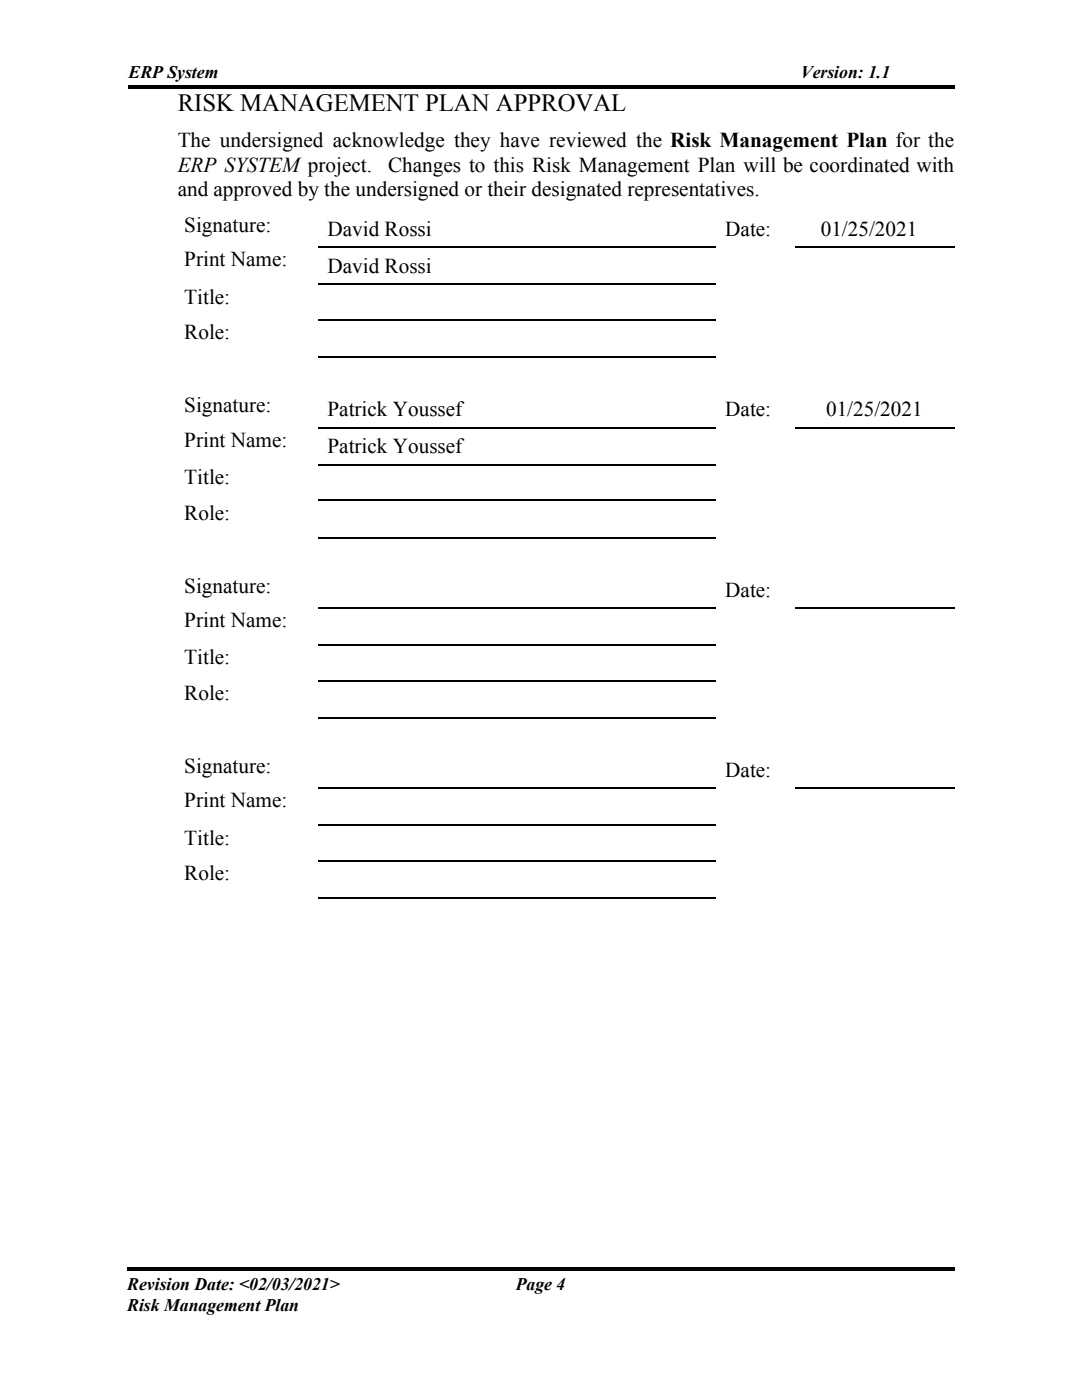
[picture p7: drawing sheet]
<svg xmlns="http://www.w3.org/2000/svg" width="216mm" height="279mm" viewBox="0 0 216 279" stroke-linecap="round" stroke-linejoin="round" font-family="sans-serif">
<defs><g id="words">
<text font-size="4.9" x="35.5" y="22.2">RISK MANAGEMENT PLAN APPROVAL</text>
<g font-size="4.2">
<text x="35.5" y="29.4">The undersigned acknowledge they have reviewed the Risk Management Plan for the</text>
<text x="35.5" y="34.4">ERP SYSTEM project.</text>
<text x="77.4" y="34.4">Changes to this Risk Management Plan will be coordinated with</text>
<text x="35.5" y="39.2">and approved by the undersigned or their designated representatives.</text>
<text x="36.8" y="46.3">Signature:</text>
<text x="65.4" y="47.1">David Rossi</text>
<text x="144.7" y="47.1">Date:</text>
<text x="163.8" y="47.1">01/25/2021</text>
<text x="36.8" y="53.2">Print Name:</text>
<text x="65.4" y="54.5">David Rossi</text>
<text x="36.8" y="60.6">Title:</text>
<text x="36.8" y="67.7">Role:</text>
<text x="36.8" y="82.3">Signature:</text>
<text x="65.4" y="83.1">Patrick Youssef</text>
<text x="144.7" y="83.1">Date:</text>
<text x="164.8" y="83.1">01/25/2021</text>
<text x="36.8" y="89.2">Print Name:</text>
<text x="65.4" y="90.5">Patrick Youssef</text>
<text x="36.8" y="96.6">Title:</text>
<text x="36.8" y="103.7">Role:</text>
<text x="36.8" y="118.3">Signature:</text>
<text x="144.7" y="119.1">Date:</text>
<text x="36.8" y="125.1">Print Name:</text>
<text x="36.8" y="132.6">Title:</text>
<text x="36.8" y="139.7">Role:</text>
<text x="36.8" y="154.3">Signature:</text>
<text x="144.7" y="155">Date:</text>
<text x="36.8" y="161.1">Print Name:</text>
<text x="36.8" y="168.5">Title:</text>
<text x="36.8" y="175.7">Role:</text>
</g>
<g font-size="3.5">
<text x="25.7" y="15.6">ERP System</text>
<text x="159.8" y="15.6">Version: 1.1</text>
<text x="25.4" y="257.4">Revision Date: &lt;02/03/2021&gt;</text>
<text x="102.9" y="257.4">Page 4</text>
<text x="25.4" y="261.7">Risk Management Plan</text>
</g>
</g></defs>
<path d="M25.7 16.9h164.8v.8h-164.8zM25.4 252.9h165.1v.8h-165.1z" fill="#000"/>
<g fill="none" stroke="#000" stroke-width=".26">
<path d="M63.5 56.8h79.4M63.5 49.3h79.4M158.7 49.3h31.8M63.5 63.9h79.4M63.5 71.3h79.4M63.5 99.9h79.4M63.5 92.7h79.4M63.5 85.3h79.4M158.7 85.3h31.8M63.5 107.3h79.4M63.5 135.9h79.4M63.5 128.7h79.4"/>
<path d="M63.5 121.3h79.4M158.7 121.3h31.8M63.5 143.3h79.4M63.5 157.3h79.4M158.7 157.3h31.8M63.5 171.8h79.4M63.5 179.3h79.4M63.5 164.7h79.4"/>
</g>
<path d="M0 279.4h215.9z" fill="#fff"/>
<use href="#words"/>
</svg>
